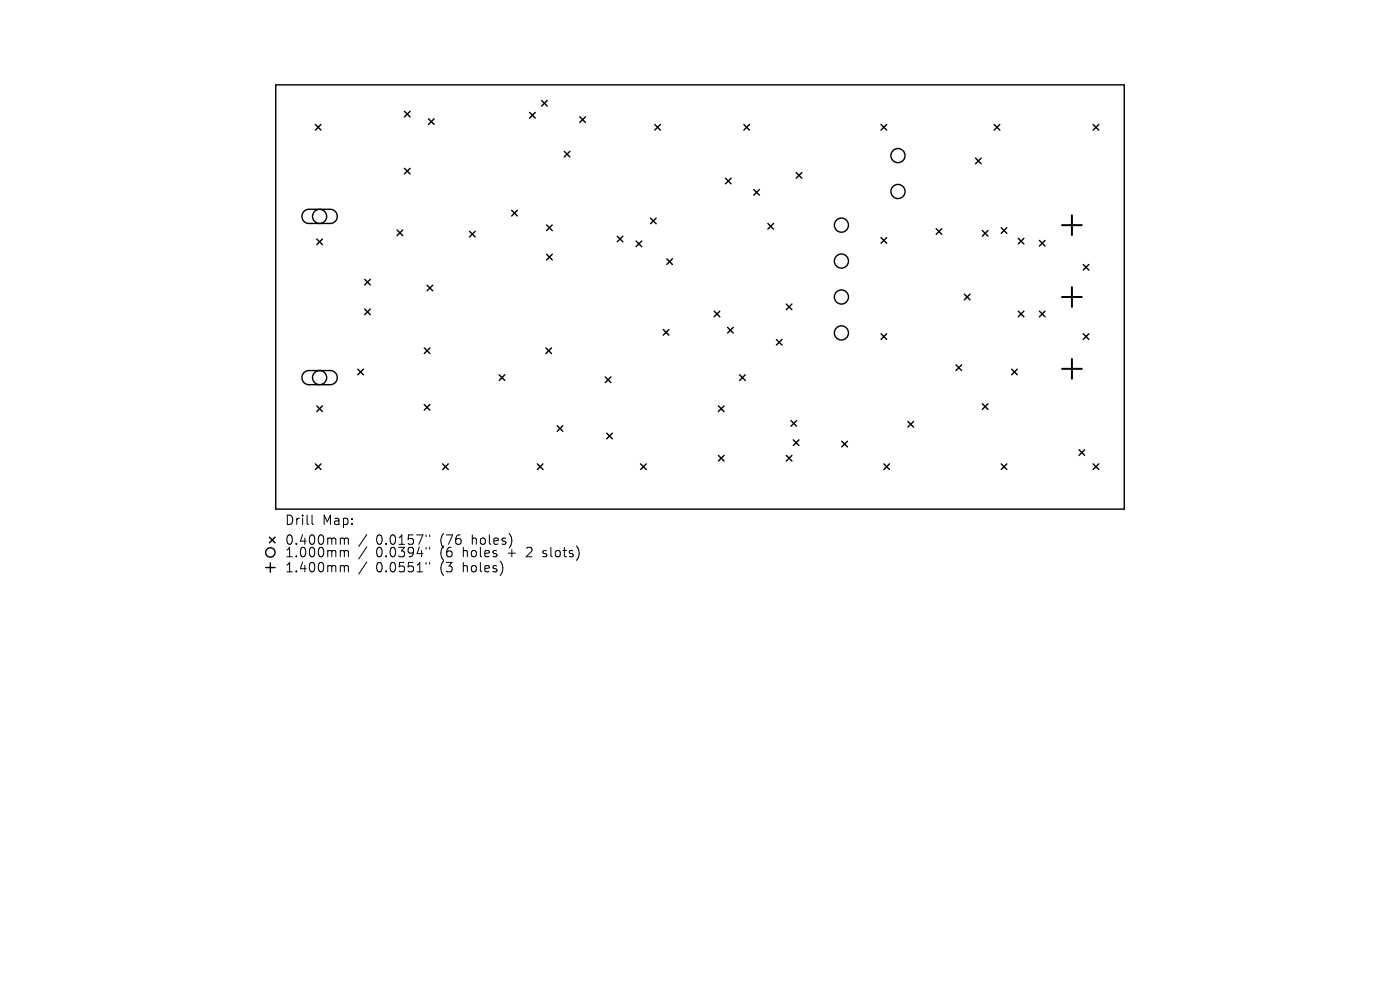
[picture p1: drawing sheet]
<svg xmlns="http://www.w3.org/2000/svg" width="297mm" height="210mm" viewBox="0 0 297 210" stroke-linecap="round" stroke-linejoin="round" font-family="sans-serif">
<defs><g id="words">
<g font-size="2.8">
<text x="60.4" y="111.7">Drill</text>
<text x="68.4" y="111.7">Map:</text>
<text x="60.4" y="115.9">0.400mm</text>
<text x="60.4" y="118.5">1.000mm</text>
<text x="79.8" y="115.9">0.0157&quot;</text>
<text x="79.8" y="118.5">0.0394&quot;</text>
<text x="93.5" y="115.9">(76</text>
<text x="93.5" y="118.5">(6</text>
<text x="98.5" y="118.5">holes</text>
<text x="100.4" y="115.9">holes)</text>
<text x="108.2" y="118.5">+</text>
<text x="112.4" y="118.5">2</text>
<text x="116" y="118.5">slots)</text>
<text x="60.4" y="121.7">1.400mm</text>
<text x="79.8" y="121.7">0.0551&quot;</text>
<text x="93.5" y="121.7">(3</text>
<text x="98.5" y="121.7">holes)</text>
</g>
</g></defs>
<g fill="none" stroke="#000" stroke-width=".3">
<path d="M58.5 18h180v90h-180zM66.9 26.4l1.2 1.2M68.1 26.4l-1.2 1.2M85.8 23.6l1.2 1.2M85.8 35.7l1.2 1.2M87 23.6l-1.2 1.2M87 35.7l-1.2 1.2M90.9 25.2l1.2 1.2M92.1 25.2l-1.2 1.2M112.4 23.9l1.2 1.2M113.6 23.9l-1.2 1.2M114.9 21.3l1.2 1.2"/>
<path d="M116.1 21.3l-1.2 1.2M119.7 32.1l1.2 1.2M120.9 32.1l-1.2 1.2M123 24.8l1.2 1.2M124.2 24.8l-1.2 1.2M138.9 26.4l1.2 1.2M140.1 26.4l-1.2 1.2M153.9 37.8l1.2 1.2M155.1 37.8l-1.2 1.2M157.8 26.4l1.2 1.2M159 26.4l-1.2 1.2M168.9 36.6l1.2 1.2"/>
<path d="M170.1 36.6l-1.2 1.2M186.9 26.4l1.2 1.2M188.1 26.4l-1.2 1.2M206.9 33.5l1.2 1.2M208.1 33.5l-1.2 1.2M210.9 26.4l1.2 1.2M212.1 26.4l-1.2 1.2M231.9 26.4l1.2 1.2M233.1 26.4l-1.2 1.2M64.5 44.8l.9-.4h4.7a1.5 1.5 0 0 1 1.5 1.5 1.5 1.5 0 0 1-1.5 1.5h-4.5a1.5 1.5 0 0 1-1.4-.9 1.5 1.5 0 0 1 .3-1.7zM67.2 50.7l1.2 1.2M68.4 50.7l-1.2 1.2"/>
<path d="M77.4 59.3l1.2 1.2M78.6 59.3l-1.2 1.2M84.2 48.8l1.2 1.2M85.4 48.8l-1.2 1.2M99.6 49.1l1.2 1.2M100.8 49.1l-1.2 1.2M108.5 44.6l1.2 1.2M109.7 44.6l-1.2 1.2M116 47.7l1.2 1.2M116 53.9l1.2 1.2M117.2 47.7l-1.2 1.2M117.2 53.9l-1.2 1.2"/>
<path d="M131 50.1l1.2 1.2M132.2 50.1l-1.2 1.2M134.9 51.1l1.2 1.2M136.1 51.1l-1.2 1.2M138 46.3l1.2 1.2M139.2 46.3l-1.2 1.2M141.5 54.9l1.2 1.2M142.7 54.9l-1.2 1.2M159.9 40.2l1.2 1.2M161.1 40.2l-1.2 1.2M162.9 47.4l1.2 1.2M164.1 47.4l-1.2 1.2"/>
<path d="M186.9 50.4l1.2 1.2M188.1 50.4l-1.2 1.2M198.6 48.5l1.2 1.2M199.8 48.5l-1.2 1.2M208.4 48.9l1.2 1.2M209.6 48.9l-1.2 1.2M212.4 48.3l1.2 1.2M213.6 48.3l-1.2 1.2M216 50.6l1.2 1.2M217.2 50.6l-1.2 1.2M220.5 51l1.2 1.2M221.7 51l-1.2 1.2"/>
<path d="M229.8 56.1l1.2 1.2M231 56.1l-1.2 1.2M64.5 79l.9-.4h4.7a1.5 1.5 0 0 1 1.5 1.5 1.5 1.5 0 0 1-1.5 1.5h-4.5a1.5 1.5 0 0 1-1.4-.9 1.5 1.5 0 0 1 .3-1.7zM75.9 78.3l1.2 1.2M77.1 78.3l-1.2 1.2M77.4 65.6l1.2 1.2M78.6 65.6l-1.2 1.2M90 73.8l1.2 1.2M90.6 60.5l1.2 1.2M91.2 73.8l-1.2 1.2M91.8 60.5l-1.2 1.2M105.9 79.5l1.2 1.2"/>
<path d="M107.1 79.5l-1.2 1.2M115.8 73.8l1.2 1.2M117 73.8l-1.2 1.2M128.4 80l1.2 1.2M129.6 80l-1.2 1.2M140.7 69.9l1.2 1.2M141.9 69.9l-1.2 1.2M151.5 66l1.2 1.2M152.7 66l-1.2 1.2M154.4 69.5l1.2 1.2M155.6 69.5l-1.2 1.2M156.9 79.5l1.2 1.2"/>
<path d="M158.1 79.5l-1.2 1.2M164.7 72l1.2 1.2M165.9 72l-1.2 1.2M166.8 64.5l1.2 1.2M168 64.5l-1.2 1.2M186.9 70.8l1.2 1.2M188.1 70.8l-1.2 1.2M202.8 77.4l1.2 1.2M204 77.4l-1.2 1.2M204.6 62.4l1.2 1.2M205.8 62.4l-1.2 1.2M214.6 78.3l1.2 1.2"/>
<path d="M215.8 78.3l-1.2 1.2M216 66l1.2 1.2M217.2 66l-1.2 1.2M220.5 66l1.2 1.2M221.7 66l-1.2 1.2M229.8 70.8l1.2 1.2M231 70.8l-1.2 1.2M66.9 98.4l1.2 1.2M67.2 86.1l1.2 1.2M68.1 98.4l-1.2 1.2M68.4 86.1l-1.2 1.2M90 85.8l1.2 1.2"/>
<path d="M91.2 85.8l-1.2 1.2M93.9 98.4l1.2 1.2M95.1 98.4l-1.2 1.2M114 98.4l1.2 1.2M115.2 98.4l-1.2 1.2M118.2 90.3l1.2 1.2M119.4 90.3l-1.2 1.2M128.7 91.9l1.2 1.2M129.9 91.9l-1.2 1.2M135.9 98.4l1.2 1.2M137.1 98.4l-1.2 1.2M152.4 86.1l1.2 1.2"/>
<path d="M152.4 96.6l1.2 1.2M153.6 86.1l-1.2 1.2M153.6 96.6l-1.2 1.2M166.8 96.6l1.2 1.2M167.8 89.2l1.2 1.2M168 96.6l-1.2 1.2M168.3 93.3l1.2 1.2M169 89.2l-1.2 1.2M169.5 93.3l-1.2 1.2M178.6 93.6l1.2 1.2M179.8 93.6l-1.2 1.2M187.5 98.4l1.2 1.2"/>
<path d="M188.7 98.4l-1.2 1.2M192.6 89.4l1.2 1.2M193.8 89.4l-1.2 1.2M208.4 85.7l1.2 1.2M209.6 85.7l-1.2 1.2M212.4 98.4l1.2 1.2M213.6 98.4l-1.2 1.2M228.9 95.4l1.2 1.2M230.1 95.4l-1.2 1.2M231.9 98.4l1.2 1.2M233.1 98.4l-1.2 1.2M57.2 114l1.2 1.2"/>
<path d="M57.4 119.4v2M58.4 114l-1.2 1.2M56.4 120.4h2"/>
<circle cx="190.5" cy="33" r="1.5"/>
<circle cx="67.8" cy="45.9" r="1.5"/>
<circle cx="178.5" cy="47.8" r="1.5"/>
<circle cx="178.5" cy="55.4" r="1.5"/>
<circle cx="190.5" cy="40.6" r="1.5"/>
<circle cx="178.5" cy="63" r="1.5"/>
<circle cx="178.5" cy="70.6" r="1.5"/>
<circle cx="67.8" cy="80.1" r="1.5"/>
<circle cx="57.4" cy="117.2" r="1"/>
</g>
<path d="M225.3 47.8h4.2M227.4 45.7v4.2M225.3 63h4.2M225.3 78.2h4.2M227.4 60.9v4.2M227.4 76.1v4.2" fill="none" stroke="#000" stroke-width=".42"/>
<g fill="none" stroke="#000" stroke-width=".21">
<path d="M66.2 109.3v1.7l.3 .3M72.5 114.1h.3l.3 .3M72.5 116.8l.5 .1 .1 .2M72.5 120h.3l.3 .3M73.1 114.4l.2-.3 .5 .1 .1 1.3M73.1 114.4v1.1M73.1 117.1v1M73.1 117.1l.2-.3 .5 .1 .1 1.2M77.8 113.4l-1.7 2.5M77.8 116l-1.7 2.6M77.8 119.2l-1.7 2.6M90.4 113.5v.3"/>
<path d="M90.4 116.1v.4M90.4 119.3v.4M91.1 113.5v.3M91.1 116.1v.4M91.1 119.3v.4M115.1 118l.2 .1M115.2 116.9v.4M73.1 120.3v1M73.1 120.3l.2-.3 .5 .1 .1 1.2"/>
</g>
<use href="#words"/>
</svg>
